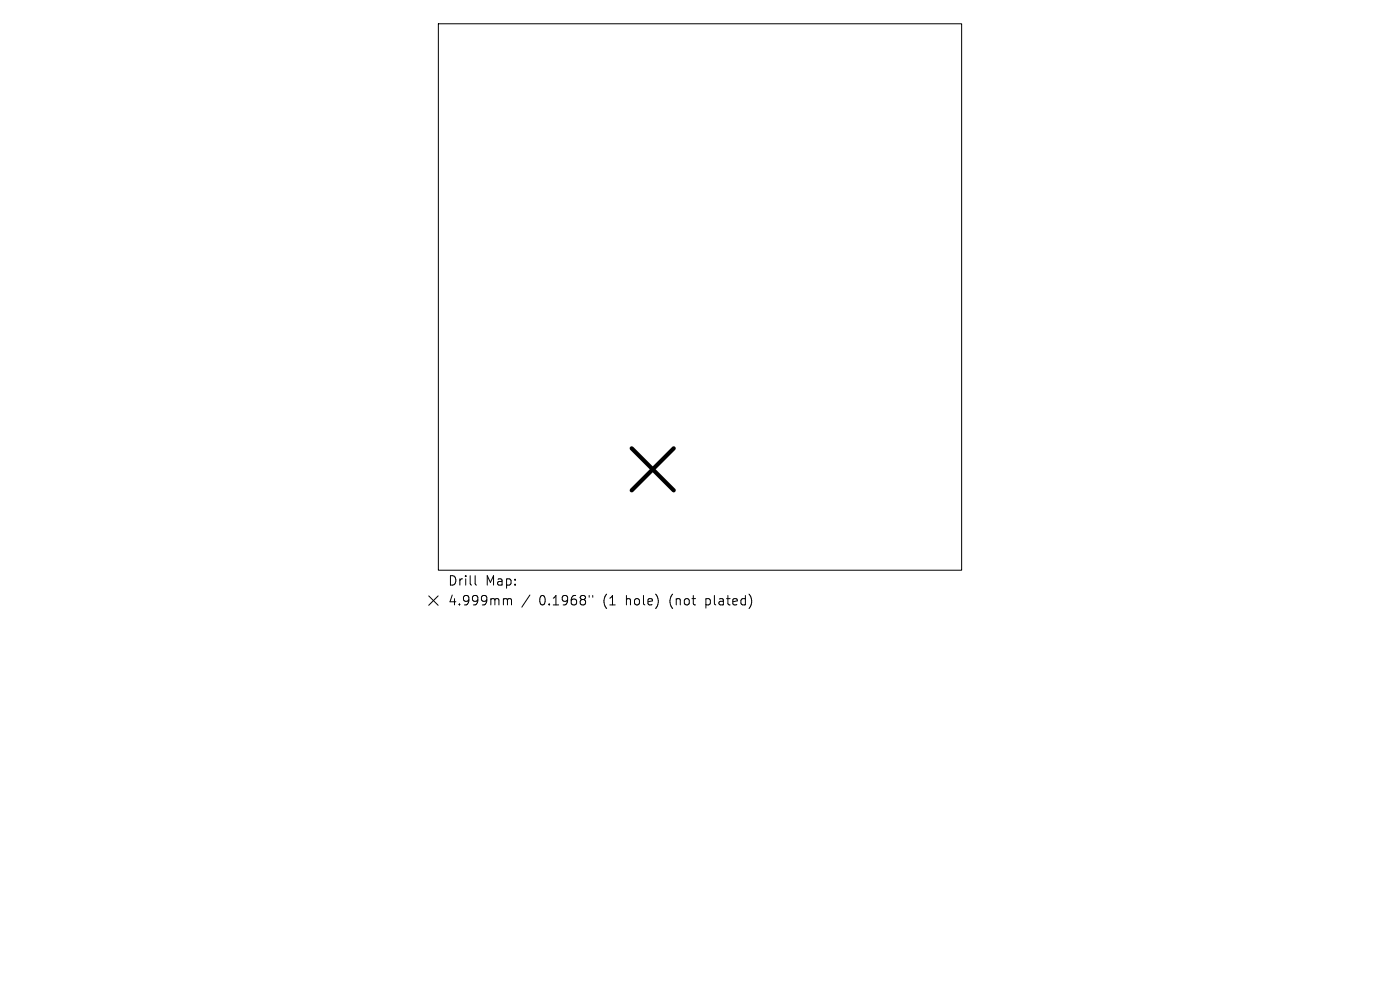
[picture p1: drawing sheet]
<svg xmlns="http://www.w3.org/2000/svg" width="297mm" height="210mm" viewBox="0 0 297 210" stroke-linecap="round" stroke-linejoin="round" font-family="sans-serif">
<defs><g id="words">
<g font-size="2.8">
<text x="95" y="124.5">Drill</text>
<text x="103" y="124.5">Map:</text>
<text x="95" y="128.7">4.999mm</text>
<text x="114.4" y="128.7">0.1968&quot;</text>
<text x="128.1" y="128.7">(1</text>
<text x="133.1" y="128.7">hole)</text>
<text x="142.5" y="128.7">(not</text>
<text x="150.3" y="128.7">plated)</text>
</g>
</g></defs>
<path d="M93 5h111v116h-111zM91 126.4l2 2M93 126.4l-2 2M100.8 122.1v1.7l.3 .3M107.1 127h.3l.3 .3M107.7 127.3l.2-.3 .5 .1 .1 1.2M107.7 127.3v1M112.4 126.2l-1.7 2.6M125 126.3v.4M125.7 126.3v.4" fill="none" stroke="#000" stroke-width=".21"/>
<path d="M134 95.1l8.9 8.9M142.9 95.1l-8.9 8.9" fill="none" stroke="#000" stroke-width=".89"/>
<use href="#words"/>
</svg>
